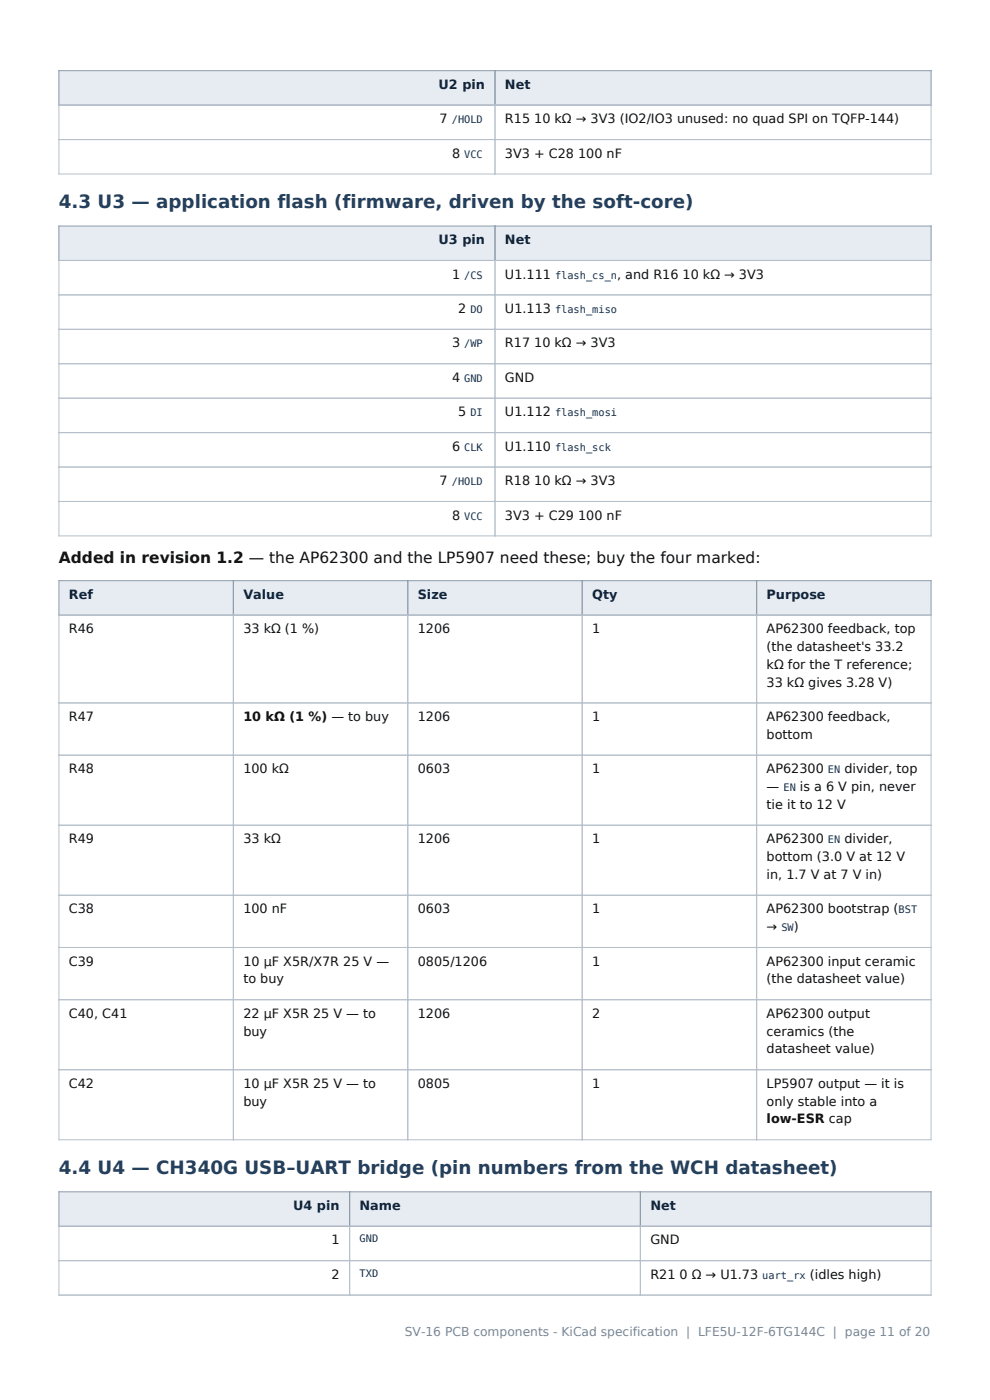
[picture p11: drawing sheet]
<svg xmlns="http://www.w3.org/2000/svg" width="210mm" height="297mm" viewBox="0 0 210 297" stroke-linecap="round" stroke-linejoin="round" font-family="sans-serif">
<defs><g id="words">
<g font-size="3.9" fill="#24405f">
<text x="12.5" y="44.1">4.3 U3 — application flash (firmware, driven by the soft-core)</text>
<text x="12.5" y="249">4.4 U4 — CH340G USB–UART bridge (pin numbers from the WCH datasheet)</text>
</g>
<text font-size="3.3" fill="#111" x="12.5" y="119.4">Added in revision 1.2 — the AP62300 and the LP5907 need these; buy the four marked:</text>
<g font-size="2.7" fill="#10243c">
<text x="93" y="18.8">U2 pin</text>
<text x="107.1" y="18.8">Net</text>
<text x="93" y="51.8">U3 pin</text>
<text x="107.1" y="51.8">Net</text>
<text x="14.6" y="127">Ref</text>
<text x="51.6" y="127">Value</text>
<text x="88.6" y="127">Size</text>
<text x="125.6" y="127">Qty</text>
<text x="162.6" y="127">Purpose</text>
<text x="62.2" y="256.7">U4 pin</text>
<text x="76.3" y="256.7">Name</text>
<text x="137.9" y="256.7">Net</text>
</g>
<g font-size="2.7" fill="#111">
<text x="93.3" y="26.1">7</text>
<text x="107.1" y="26.1">R15 10 kΩ → 3V3 (IO2/IO3 unused: no quad SPI on TQFP-144)</text>
<text x="95.9" y="33.4">8</text>
<text x="107.1" y="33.4">3V3 + C28 100 nF</text>
<text x="95.9" y="59.1">1</text>
<text x="107.1" y="59.1">U1.111</text>
<text x="130.9" y="59.1">, and R16 10 kΩ → 3V3</text>
<text x="97.2" y="66.4">2</text>
<text x="107.1" y="66.4">U1.113</text>
<text x="95.9" y="73.7">3</text>
<text x="107.1" y="73.7">R17 10 kΩ → 3V3</text>
<text x="95.9" y="81">4</text>
<text x="107.1" y="81">GND</text>
<text x="97.2" y="88.3">5</text>
<text x="107.1" y="88.3">U1.112</text>
<text x="95.9" y="95.6">6</text>
<text x="107.1" y="95.6">U1.110</text>
<text x="93.3" y="102.9">7</text>
<text x="107.1" y="102.9">R18 10 kΩ → 3V3</text>
<text x="95.9" y="110.2">8</text>
<text x="107.1" y="110.2">3V3 + C29 100 nF</text>
<text x="14.6" y="134.3">R46</text>
<text x="51.6" y="134.3">33 kΩ (1 %)</text>
<text x="88.6" y="134.3">1206</text>
<text x="125.6" y="134.3">1</text>
<text x="162.6" y="134.3">AP62300 feedback, top</text>
<text x="162.6" y="138.1">(the datasheet's 33.2</text>
<text x="162.6" y="141.9">kΩ for the T reference;</text>
<text x="162.6" y="145.7">33 kΩ gives 3.28 V)</text>
<text x="14.6" y="153">R47</text>
<text x="51.6" y="153">10 kΩ (1 %) — to buy</text>
<text x="88.6" y="153">1206</text>
<text x="125.6" y="153">1</text>
<text x="162.6" y="153">AP62300 feedback,</text>
<text x="162.6" y="156.7">bottom</text>
<text x="14.6" y="164">R48</text>
<text x="51.6" y="164">100 kΩ</text>
<text x="88.6" y="164">0603</text>
<text x="125.6" y="164">1</text>
<text x="162.6" y="164">AP62300</text>
<text x="162.6" y="167.8">—</text>
<text x="169.7" y="167.8">is a 6 V pin, never</text>
<text x="179.1" y="164">divider, top</text>
<text x="162.6" y="171.6">tie it to 12 V</text>
<text x="14.6" y="178.9">R49</text>
<text x="51.6" y="178.9">33 kΩ</text>
<text x="88.6" y="178.9">1206</text>
<text x="125.6" y="178.9">1</text>
<text x="162.6" y="178.9">AP62300</text>
<text x="179.1" y="178.9">divider,</text>
<text x="162.6" y="182.7">bottom (3.0 V at 12 V</text>
<text x="162.6" y="186.4">in, 1.7 V at 7 V in)</text>
<text x="14.6" y="193.7">C38</text>
<text x="51.6" y="193.7">100 nF</text>
<text x="88.6" y="193.7">0603</text>
<text x="125.6" y="193.7">1</text>
<text x="162.6" y="193.7">AP62300 bootstrap (</text>
<text x="162.6" y="197.5">→</text>
<text x="168.4" y="197.5">)</text>
<text x="14.6" y="204.8">C39</text>
<text x="51.6" y="204.8">10 µF X5R/X7R 25 V —</text>
<text x="51.6" y="208.6">to buy</text>
<text x="88.6" y="204.8">0805/1206</text>
<text x="125.6" y="204.8">1</text>
<text x="162.6" y="204.8">AP62300 input ceramic</text>
<text x="162.6" y="208.6">(the datasheet value)</text>
<text x="14.6" y="215.9">C40, C41</text>
<text x="51.6" y="215.9">22 µF X5R 25 V — to</text>
<text x="88.6" y="215.9">1206</text>
<text x="125.6" y="215.9">2</text>
<text x="162.6" y="215.9">AP62300 output</text>
<text x="51.6" y="219.7">buy</text>
<text x="162.6" y="219.7">ceramics (the</text>
<text x="162.6" y="223.5">datasheet value)</text>
<text x="14.6" y="230.8">C42</text>
<text x="51.6" y="230.8">10 µF X5R 25 V — to</text>
<text x="88.6" y="230.8">0805</text>
<text x="125.6" y="230.8">1</text>
<text x="162.6" y="230.8">LP5907 output — it is</text>
<text x="51.6" y="234.5">buy</text>
<text x="162.6" y="234.5">only stable into a</text>
<text x="162.6" y="238.3">low-ESR cap</text>
<text x="70.3" y="264">1</text>
<text x="137.9" y="264">GND</text>
<text x="70.3" y="271.3">2</text>
<text x="137.9" y="271.3">R21 0 Ω → U1.73</text>
<text x="171.8" y="271.3">(idles high)</text>
</g>
<text font-size="2.6" fill="#7a8794" x="85.9" y="283.5">SV-16 PCB components - KiCad specification | LFE5U-12F-6TG144C | page 11 of 20</text>
<g font-size="2.2" fill="#14314f">
<text x="95.8" y="26.1">/HOLD</text>
<text x="98.5" y="33.4">VCC</text>
<text x="98.5" y="59.1">/CS</text>
<text x="117.7" y="59.1">flash_cs_n</text>
<text x="99.8" y="66.4">DO</text>
<text x="117.7" y="66.4">flash_miso</text>
<text x="98.5" y="73.7">/WP</text>
<text x="98.5" y="81">GND</text>
<text x="99.8" y="88.3">DI</text>
<text x="117.7" y="88.3">flash_mosi</text>
<text x="98.5" y="95.6">CLK</text>
<text x="117.7" y="95.6">flash_sck</text>
<text x="95.8" y="102.9">/HOLD</text>
<text x="98.5" y="110.2">VCC</text>
<text x="166.2" y="167.8">EN</text>
<text x="175.6" y="164">EN</text>
<text x="175.6" y="178.9">EN</text>
<text x="165.8" y="197.5">SW</text>
<text x="190.6" y="193.7">BST</text>
<text x="76.3" y="263.6">GND</text>
<text x="76.3" y="270.9">TXD</text>
<text x="161.7" y="271.3">uart_rx</text>
</g>
</g></defs>
<g fill="#e7ecf2">
<path d="M12.5 15h92.5v7.3h-92.5z" fill-rule="evenodd"/>
<path d="M105 15h92.5v7.3h-92.5z" fill-rule="evenodd"/>
<path d="M13.6 15.9h90.3v5.5h-90.3z" fill-rule="evenodd"/>
<path d="M93 16.5h9.9v3.1h-9.9z" fill-rule="evenodd"/>
<path d="M106.1 15.9h90.3v5.5h-90.3z" fill-rule="evenodd"/>
<path d="M107.1 16.5h5.4v3.1h-5.4z" fill-rule="evenodd"/>
</g>
<path d="M12.5 15h185v7.3h-185zM105 15v7.3" fill="none" stroke="#8f9cab" stroke-width=".21"/>
<path d="M12.5 22.3h185v14.6h-185zM12.5 29.6h185M105 22.3v14.6" fill="none" stroke="#b6c0cb" stroke-width=".21"/>
<g fill="#e7ecf2">
<path d="M12.5 48h92.5v7.3h-92.5z" fill-rule="evenodd"/>
<path d="M105 48h92.5v7.3h-92.5z" fill-rule="evenodd"/>
<path d="M13.6 48.8h90.3v5.6h-90.3z" fill-rule="evenodd"/>
<path d="M93 49.5h9.9v3h-9.9z" fill-rule="evenodd"/>
<path d="M106.1 48.8h90.3v5.6h-90.3z" fill-rule="evenodd"/>
<path d="M107.1 49.5h5.4v3h-5.4z" fill-rule="evenodd"/>
</g>
<path d="M12.5 48h185v7.3h-185zM105 48v7.3" fill="none" stroke="#8f9cab" stroke-width=".21"/>
<path d="M12.5 55.3h185v58.4h-185zM105 55.3v58.4M12.5 62.6h185M12.5 69.9h185M12.5 77.2h185M12.5 84.5h185M12.5 91.8h185M12.5 99.1h185M12.5 106.4h185" fill="none" stroke="#b6c0cb" stroke-width=".21"/>
<g fill="#e7ecf2">
<path d="M12.5 123.2h37v7.3h-37z" fill-rule="evenodd"/>
<path d="M49.5 123.2h37v7.3h-37z" fill-rule="evenodd"/>
<path d="M86.5 123.2h37v7.3h-37z" fill-rule="evenodd"/>
<path d="M123.5 123.2h37v7.3h-37z" fill-rule="evenodd"/>
<path d="M160.5 123.2h37v7.3h-37z" fill-rule="evenodd"/>
<path d="M13.6 124.1h34.8v5.5h-34.8z" fill-rule="evenodd"/>
<path d="M14.6 124.7h5.1v3.1h-5.1z" fill-rule="evenodd"/>
<path d="M50.6 124.1h34.8v5.5h-34.8z" fill-rule="evenodd"/>
<path d="M51.6 124.7h8.7v3.1h-8.7z" fill-rule="evenodd"/>
<path d="M87.6 124.1h34.8v5.5h-34.8z" fill-rule="evenodd"/>
<path d="M88.6 124.7h6.3v3.1h-6.3z" fill-rule="evenodd"/>
<path d="M124.6 124.1h34.8v5.5h-34.8z" fill-rule="evenodd"/>
<path d="M125.6 124.7h5.4v3.1h-5.4z" fill-rule="evenodd"/>
<path d="M161.6 124.1h34.8v5.5h-34.8z" fill-rule="evenodd"/>
<path d="M162.6 124.7h12.6v3.1h-12.6z" fill-rule="evenodd"/>
</g>
<path d="M12.5 123.2h185v7.3h-185zM49.5 123.2v7.3M86.5 123.2v7.3M123.5 123.2v7.3M160.5 123.2v7.3" fill="none" stroke="#8f9cab" stroke-width=".21"/>
<path d="M12.5 130.5h185v111.3h-185zM49.5 130.5v111.3M86.5 130.5v111.3M123.5 130.5v111.3M160.5 130.5v111.3M12.5 149.1h185M12.5 160.2h185M12.5 175.1h185M12.5 189.9h185M12.5 201h185M12.5 212.1h185M12.5 226.9h185" fill="none" stroke="#b6c0cb" stroke-width=".21"/>
<g fill="#e7ecf2">
<path d="M12.5 252.8h61.7v7.3h-61.7z" fill-rule="evenodd"/>
<path d="M74.2 252.8h61.6v7.3h-61.6z" fill-rule="evenodd"/>
<path d="M135.8 252.8h61.7v7.3h-61.7z" fill-rule="evenodd"/>
<path d="M13.6 253.7h59.5v5.6h-59.5z" fill-rule="evenodd"/>
<path d="M62.2 254.4h9.9v3h-9.9z" fill-rule="evenodd"/>
<path d="M75.2 253.7h59.6v5.6h-59.6z" fill-rule="evenodd"/>
<path d="M76.3 254.4h8.8v3h-8.8z" fill-rule="evenodd"/>
<path d="M136.9 253.7h59.5v5.6h-59.5z" fill-rule="evenodd"/>
<path d="M137.9 254.4h5.5v3h-5.5z" fill-rule="evenodd"/>
</g>
<path d="M12.5 252.8h185v7.3h-185zM74.2 252.8v7.3M135.8 252.8v7.3" fill="none" stroke="#8f9cab" stroke-width=".21"/>
<path d="M12.5 260.1h185v14.6h-185zM12.5 267.4h185M74.2 260.1v14.6M135.8 260.1v14.6" fill="none" stroke="#b6c0cb" stroke-width=".21"/>
<use href="#words"/>
</svg>
